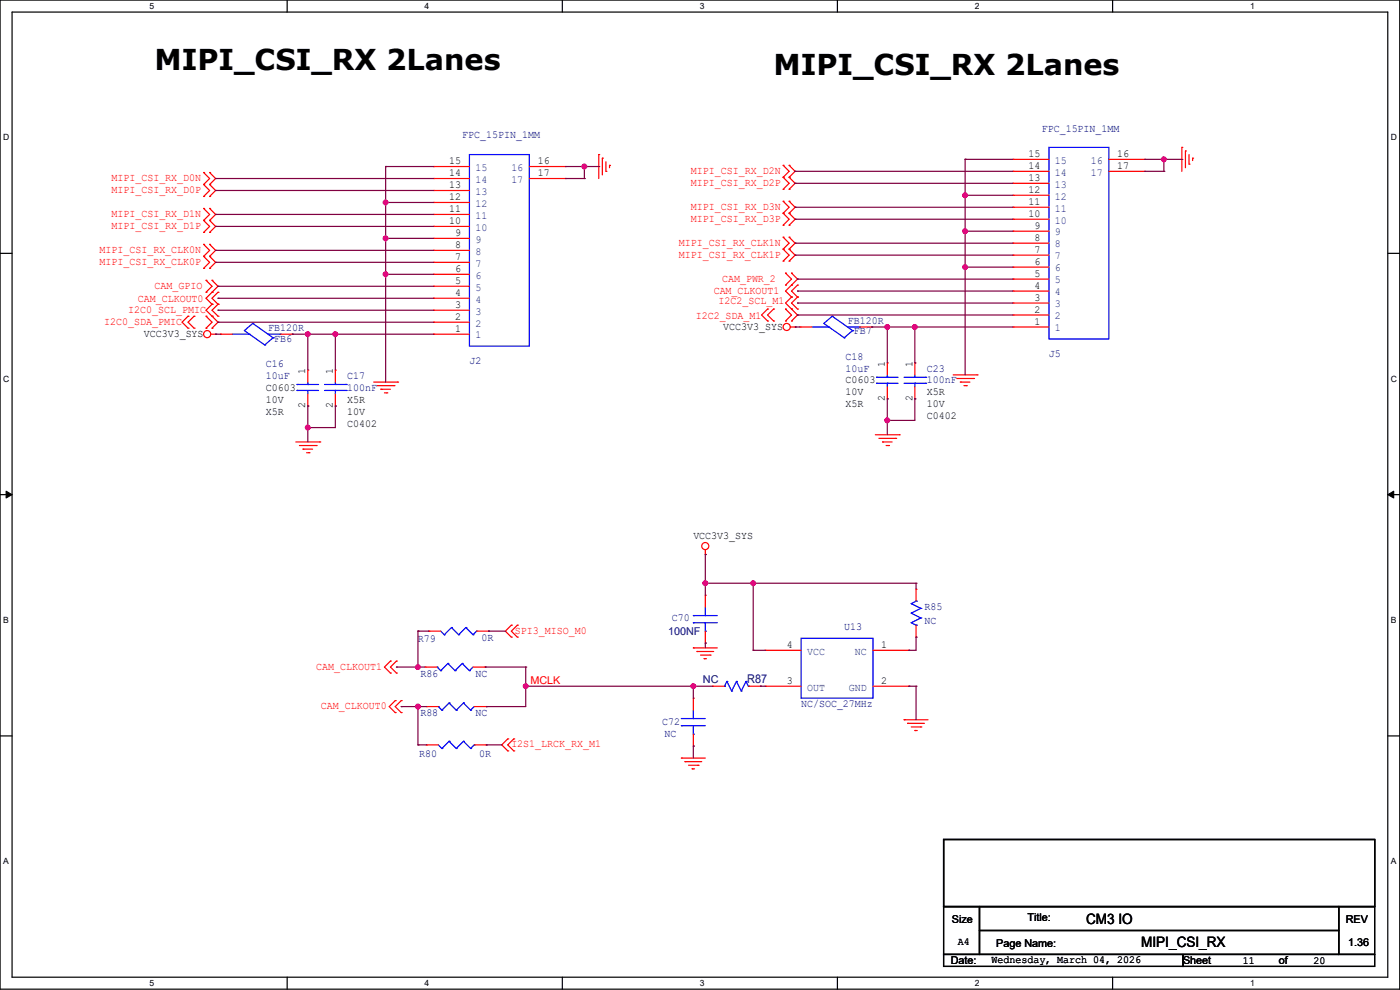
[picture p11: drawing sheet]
<svg xmlns="http://www.w3.org/2000/svg" width="594mm" height="420mm" viewBox="0 0 594 420" stroke-linecap="round" stroke-linejoin="round" font-family="sans-serif">
<defs><g id="words">
<g font-size="12.2">
<text x="65.6" y="29.6">MIPI_CSI_RX 2Lanes</text>
<text x="328.2" y="31.6">MIPI_CSI_RX 2Lanes</text>
</g>
<g font-size="6.1">
<text x="460.8" y="392.1">CM3 IO</text>
<text x="484.2" y="401.7">MIPI_CSI_RX</text>
</g>
<text font-size="5.1" fill="#000080" x="317" y="289.6">R87</text>
<g font-size="4.6" fill="#000080">
<text x="196.1" y="58.5">FPC_15PIN_1MM</text>
<text x="442" y="56">FPC_15PIN_1MM</text>
<text x="359.7" y="137.3">FB120R</text>
<text x="113.8" y="140.3">FB120R</text>
<text x="362.2" y="141.9">FB7</text>
<text x="116.4" y="144.9">FB6</text>
<text x="112.8" y="155.6">C16</text>
<text x="199.2" y="154.6">J2</text>
<text x="358.7" y="152.5">C18</text>
<text x="445" y="151.5">J5</text>
<text x="112.8" y="160.7">10uF</text>
<text x="147.4" y="160.7">C17</text>
<text x="358.7" y="157.6">10uF</text>
<text x="393.2" y="157.6">C23</text>
<text x="147.4" y="165.7">100nF</text>
<text x="393.2" y="162.7">100nF</text>
<text x="285" y="263.3">C70</text>
<text x="392.2" y="258.7">R85</text>
<text x="283.5" y="269.3">100NF</text>
<text x="358.2" y="267.3">U13</text>
<text x="392.2" y="264.8">NC</text>
<text x="177.3" y="272.4">R79</text>
<text x="204.3" y="271.9">0R</text>
<text x="178.4" y="287.1">R86</text>
<text x="201.7" y="287.1">NC</text>
<text x="298.2" y="289.6">NC</text>
<text x="339.9" y="299.8">NC/SOC_27MHz</text>
<text x="178.4" y="303.9">R88</text>
<text x="201.7" y="303.9">NC</text>
<text x="281" y="307.5">C72</text>
<text x="282" y="312.5">NC</text>
<text x="177.8" y="321.2">R80</text>
<text x="203.2" y="321.2">0R</text>
</g>
<g font-size="4.6">
<text x="190.5" y="69.6">15</text>
<text x="228.1" y="69.6">16</text>
<text x="436.4" y="71.6">14</text>
<text x="436.4" y="66.5">15</text>
<text x="474" y="66.5">16</text>
<text x="474" y="71.6">17</text>
<text x="190.5" y="74.7">14</text>
<text x="228.1" y="74.7">17</text>
<text x="436.4" y="76.7">13</text>
<text x="190.5" y="79.8">13</text>
<text x="436.4" y="81.8">12</text>
<text x="190.5" y="89.9">11</text>
<text x="190.5" y="84.8">12</text>
<text x="436.4" y="86.9">11</text>
<text x="190.5" y="95">10</text>
<text x="436.4" y="91.9">10</text>
<text x="193.1" y="100.1">9</text>
<text x="439" y="97">9</text>
<text x="193.1" y="105.2">8</text>
<text x="439" y="107.2">7</text>
<text x="439" y="102.1">8</text>
<text x="193.1" y="110.2">7</text>
<text x="439" y="112.3">6</text>
<text x="193.1" y="115.3">6</text>
<text x="439" y="117.3">5</text>
<text x="193.1" y="125.5">4</text>
<text x="193.1" y="120.4">5</text>
<text x="439" y="122.4">4</text>
<text x="193.1" y="130.6">3</text>
<text x="439" y="127.5">3</text>
<text x="193.1" y="135.6">2</text>
<text x="439" y="137.7">1</text>
<text x="439" y="132.6">2</text>
<text x="61" y="142.9">VCC3V3_SYS</text>
<text x="193.1" y="140.7">1</text>
<text x="306.9" y="139.8">VCC3V3_SYS</text>
<text x="375.4" y="155.5" transform="rotate(-90 375.4 155.5)">1</text>
<text x="387.1" y="155.5" transform="rotate(-90 387.1 155.5)">1</text>
<text x="129.5" y="158.5" transform="rotate(-90 129.5 158.5)">1</text>
<text x="141.2" y="158.5" transform="rotate(-90 141.2 158.5)">1</text>
<text x="112.8" y="165.7">C0603</text>
<text x="358.7" y="162.7">C0603</text>
<text x="358.7" y="167.8">10V</text>
<text x="393.2" y="167.8">X5R</text>
<text x="112.8" y="170.8">10V</text>
<text x="129.5" y="173.3" transform="rotate(-90 129.5 173.3)">2</text>
<text x="141.2" y="173.3" transform="rotate(-90 141.2 173.3)">2</text>
<text x="147.4" y="170.8">X5R</text>
<text x="358.7" y="172.8">X5R</text>
<text x="375.4" y="170.2" transform="rotate(-90 375.4 170.2)">2</text>
<text x="387.1" y="170.2" transform="rotate(-90 387.1 170.2)">2</text>
<text x="393.2" y="172.8">10V</text>
<text x="112.8" y="175.9">X5R</text>
<text x="147.4" y="175.9">10V</text>
<text x="393.2" y="177.9">C0402</text>
<text x="147.4" y="181">C0402</text>
<text x="294.2" y="228.7">VCC3V3_SYS</text>
<text x="333.8" y="274.8">4</text>
<text x="373.9" y="274.8">1</text>
<text x="333.8" y="290.1">3</text>
<text x="373.9" y="290.1">2</text>
<text x="403.9" y="391.8">Size</text>
<text x="435.9" y="390.7">Title:</text>
<text x="571" y="391.8">REV</text>
<text x="406.4" y="400.9">A4</text>
<text x="422.7" y="401.9">Page Name:</text>
<text x="572" y="401.4">1.36</text>
<text x="403.4" y="409">Date:</text>
<text x="420.7" y="408.6">Wednesday, March 04, 2026</text>
<text x="501.9" y="409">Sheet</text>
<text x="527.3" y="409.1">11</text>
<text x="542.6" y="409">of</text>
<text x="557.3" y="409.1">20</text>
</g>
<g font-size="4.6" fill="#004080">
<text x="447.6" y="69.4">15</text>
<text x="462.8" y="69.4">16</text>
<text x="201.7" y="77.6">14</text>
<text x="201.7" y="72.5">15</text>
<text x="217" y="72.5">16</text>
<text x="217" y="77.6">17</text>
<text x="447.6" y="74.5">14</text>
<text x="462.8" y="74.5">17</text>
<text x="201.7" y="82.6">13</text>
<text x="447.6" y="79.6">13</text>
<text x="201.7" y="87.7">12</text>
<text x="447.6" y="89.7">11</text>
<text x="447.6" y="84.7">12</text>
<text x="201.7" y="92.8">11</text>
<text x="447.6" y="94.8">10</text>
<text x="201.7" y="97.9">10</text>
<text x="447.6" y="99.9">9</text>
<text x="201.7" y="103">9</text>
<text x="447.6" y="105">8</text>
<text x="201.7" y="113.1">7</text>
<text x="201.7" y="108">8</text>
<text x="447.6" y="110.1">7</text>
<text x="201.7" y="118.2">6</text>
<text x="447.6" y="115.1">6</text>
<text x="201.7" y="123.3">5</text>
<text x="447.6" y="125.3">4</text>
<text x="447.6" y="120.2">5</text>
<text x="201.7" y="128.4">4</text>
<text x="447.6" y="130.4">3</text>
<text x="201.7" y="133.4">3</text>
<text x="447.6" y="135.5">2</text>
<text x="201.7" y="143.6">1</text>
<text x="201.7" y="138.5">2</text>
<text x="447.6" y="140.5">1</text>
<text x="342.4" y="277.7">VCC</text>
<text x="362.8" y="277.7">NC</text>
<text x="342.4" y="292.9">OUT</text>
<text x="360.2" y="292.9">GND</text>
</g>
<g font-size="4.6" fill="#f00">
<text x="47.3" y="76.8">MIPI_CSI_RX_D0N</text>
<text x="293.2" y="73.8">MIPI_CSI_RX_D2N</text>
<text x="47.3" y="81.9">MIPI_CSI_RX_D0P</text>
<text x="293.2" y="78.9">MIPI_CSI_RX_D2P</text>
<text x="293.2" y="89">MIPI_CSI_RX_D3N</text>
<text x="47.3" y="92.1">MIPI_CSI_RX_D1N</text>
<text x="293.2" y="94.1">MIPI_CSI_RX_D3P</text>
<text x="47.3" y="97.2">MIPI_CSI_RX_D1P</text>
<text x="42.2" y="107.3">MIPI_CSI_RX_CLK0N</text>
<text x="288.1" y="104.3">MIPI_CSI_RX_CLK1N</text>
<text x="42.2" y="112.4">MIPI_CSI_RX_CLK0P</text>
<text x="288.1" y="109.3">MIPI_CSI_RX_CLK1P</text>
<text x="306.4" y="119.5">CAM_PWR_2</text>
<text x="65.6" y="122.6">CAM_GPIO</text>
<text x="302.8" y="124.6">CAM_CLKOUT1</text>
<text x="58.5" y="128.1">CAM_CLKOUT0</text>
<text x="304.8" y="129.2">I2C2_SCL_M1</text>
<text x="44.2" y="137.8">I2C0_SDA_PMIC</text>
<text x="54.4" y="132.7">I2C0_SCL_PMIC</text>
<text x="295.2" y="135.3">I2C2_SDA_M1</text>
<text x="218.5" y="268.9">SPI3_MISO_M0</text>
<text x="134.2" y="284.1">CAM_CLKOUT1</text>
<text x="225.1" y="290.1">MCLK</text>
<text x="136.2" y="300.9">CAM_CLKOUT0</text>
<text x="217" y="317.1">I2S1_LRCK_RX_M1</text>
</g>
<g font-size="3.6">
<text x="63.5" y="3.8">5</text>
<text x="180.2" y="3.8">4</text>
<text x="296.9" y="3.8">3</text>
<text x="413.7" y="3.8">2</text>
<text x="530.4" y="3.8">1</text>
<text x="1.3" y="59.5">D</text>
<text x="590.1" y="59.5">D</text>
<text x="1.3" y="161.9">C</text>
<text x="590.1" y="161.9">C</text>
<text x="1.3" y="264.3">B</text>
<text x="590.1" y="264.3">B</text>
<text x="1.3" y="366.6">A</text>
<text x="590.1" y="366.6">A</text>
<text x="63.5" y="418.3">5</text>
<text x="180.2" y="418.3">4</text>
<text x="296.9" y="418.3">3</text>
<text x="413.7" y="418.3">2</text>
<text x="530.4" y="418.3">1</text>
</g>
</g></defs>
<path d="M0 0h593.9v419.7h-593.9zM5.1 5.1h583.7v409.5h-583.7z" fill="none" stroke="#000" stroke-width=".51"/>
<g fill="#fff">
<path d="M63.5 .6h1.9v4h-1.9z"/>
<path d="M63.5 415.1h1.9v4h-1.9z"/>
</g>
<path d="M121.8 0v5.1M121.8 414.6v5.1" fill="none" stroke="#000" stroke-width=".51"/>
<g fill="#fff">
<path d="M180.2 .6h2v4h-2z"/>
<path d="M180.2 415.1h2v4h-2z"/>
</g>
<path d="M238.6 0v5.1M238.6 414.6v5.1" fill="none" stroke="#000" stroke-width=".51"/>
<g fill="#fff">
<path d="M296.9 .6h2v4h-2z"/>
<path d="M296.9 415.1h2v4h-2z"/>
</g>
<path d="M355.3 0v5.1M355.3 414.6v5.1" fill="none" stroke="#000" stroke-width=".51"/>
<g fill="#fff">
<path d="M413.6 .6h2v4h-2z"/>
<path d="M413.6 415.1h2v4h-2z"/>
</g>
<path d="M472.1 0v5.1M472.1 414.6v5.1" fill="none" stroke="#000" stroke-width=".51"/>
<g fill="#fff">
<path d="M530.4 .6h2v4h-2z"/>
<path d="M530.4 415.1h2v4h-2z"/>
<path d="M1.3 56.3h2.6v4.1h-2.6z"/>
<path d="M590.1 56.3h2.6v4.1h-2.6z"/>
<path d="M1.3 158.7h2.6v4h-2.6z"/>
<path d="M590.1 158.7h2.6v4h-2.6z"/>
</g>
<path d="M0 107.5h5.1M588.8 107.5h5.1" fill="none" stroke="#000" stroke-width=".51"/>
<g fill="#fff">
<path d="M1.3 261h2.4v4.1h-2.4z"/>
<path d="M590.1 261h2.4v4.1h-2.4z"/>
</g>
<path d="M0 209.8h5.1M588.8 209.8h5.1" fill="none" stroke="#000" stroke-width=".51"/>
<path d="M2.6 208.4l2.5 1.4-2.5 1.5zM588.8 209.8l2.6-1.4v2.9z" fill="#000" stroke="#000" stroke-width=".42"/>
<g fill="#fff">
<path d="M1.3 363.4h2.4v4.1h-2.4z"/>
<path d="M590.1 363.4h2.4v4.1h-2.4z"/>
</g>
<path d="M0 312.2h5.1M588.8 312.2h5.1" fill="none" stroke="#000" stroke-width=".51"/>
<path d="M383.6 305.4h10.1" fill="none" stroke="#f00" stroke-width=".51"/>
<circle cx="383.6" cy="305.4" r=".25" fill="#f00"/>
<path d="M385.1 306.9h7.1" fill="none" stroke="#f00" stroke-width=".51"/>
<circle cx="385.1" cy="306.9" r=".25" fill="#f00"/>
<path d="M386.6 308.4h4.1" fill="none" stroke="#f00" stroke-width=".51"/>
<circle cx="390.7" cy="308.4" r=".25" fill="#f00"/>
<path d="M388.2 309.9h1" fill="none" stroke="#f00" stroke-width=".51"/>
<circle cx="388.2" cy="309.9" r=".25" fill="#f00"/>
<path d="M289.1 321.6h10.2" fill="none" stroke="#f00" stroke-width=".51"/>
<circle cx="289.1" cy="321.6" r=".25" fill="#f00"/>
<path d="M290.6 323.1h7.1" fill="none" stroke="#f00" stroke-width=".51"/>
<circle cx="290.6" cy="323.1" r=".25" fill="#f00"/>
<path d="M292.1 324.7h4.1" fill="none" stroke="#f00" stroke-width=".51"/>
<circle cx="296.2" cy="324.7" r=".25" fill="#f00"/>
<path d="M293.7 326.2h1" fill="none" stroke="#f00" stroke-width=".51"/>
<circle cx="293.7" cy="326.2" r=".25" fill="#f00"/>
<path d="M294.2 274.9h10.1" fill="none" stroke="#f00" stroke-width=".51"/>
<circle cx="294.2" cy="274.9" r=".25" fill="#f00"/>
<path d="M295.7 276.4h7.1" fill="none" stroke="#f00" stroke-width=".51"/>
<circle cx="295.7" cy="276.4" r=".25" fill="#f00"/>
<path d="M297.2 277.9h4.1" fill="none" stroke="#f00" stroke-width=".51"/>
<circle cx="301.3" cy="277.9" r=".25" fill="#f00"/>
<path d="M298.7 279.4h1.1" fill="none" stroke="#f00" stroke-width=".51"/>
<circle cx="298.7" cy="279.4" r=".25" fill="#f00"/>
<path d="M299.3 233.2v2" fill="none" stroke="#f00" stroke-width=".51"/>
<circle cx="299.3" cy="235.2" r=".25" fill="#f00"/>
<g fill="none" stroke="#f00" stroke-width=".51">
<path d="M158.5 162.1h10.2"/>
<circle cx="299.2" cy="231.7" r="1.5"/>
</g>
<circle cx="168.7" cy="162.1" r=".25" fill="#f00"/>
<path d="M160.1 163.6h7.1" fill="none" stroke="#f00" stroke-width=".51"/>
<circle cx="167.2" cy="163.6" r=".25" fill="#f00"/>
<path d="M161.6 165.1h4.1" fill="none" stroke="#f00" stroke-width=".51"/>
<circle cx="161.6" cy="165.1" r=".25" fill="#f00"/>
<path d="M163.1 166.7h1" fill="none" stroke="#f00" stroke-width=".51"/>
<circle cx="164.1" cy="166.7" r=".25" fill="#f00"/>
<path d="M89.5 141.8h2" fill="none" stroke="#f00" stroke-width=".51"/>
<circle cx="91.5" cy="141.8" r=".25" fill="#f00"/>
<g fill="none" stroke="#f00" stroke-width=".51">
<path d="M125.5 187.5h10.2"/>
<circle cx="87.9" cy="141.8" r="1.5"/>
</g>
<circle cx="135.7" cy="187.5" r=".25" fill="#f00"/>
<path d="M127 189h7.2" fill="none" stroke="#f00" stroke-width=".51"/>
<circle cx="134.2" cy="189" r=".25" fill="#f00"/>
<path d="M128.6 190.5h4" fill="none" stroke="#f00" stroke-width=".51"/>
<circle cx="128.6" cy="190.5" r=".25" fill="#f00"/>
<path d="M130.1 192.1h1" fill="none" stroke="#f00" stroke-width=".51"/>
<circle cx="131.1" cy="192.1" r=".25" fill="#f00"/>
<path d="M404.4 159h10.2" fill="none" stroke="#f00" stroke-width=".51"/>
<circle cx="414.6" cy="159" r=".25" fill="#f00"/>
<path d="M405.9 160.6h7.1" fill="none" stroke="#f00" stroke-width=".51"/>
<circle cx="413" cy="160.6" r=".25" fill="#f00"/>
<path d="M407.5 162.1h4" fill="none" stroke="#f00" stroke-width=".51"/>
<circle cx="407.5" cy="162.1" r=".25" fill="#f00"/>
<path d="M409 163.6h1" fill="none" stroke="#f00" stroke-width=".51"/>
<circle cx="410" cy="163.6" r=".25" fill="#f00"/>
<path d="M335.3 138.7h2.1" fill="none" stroke="#f00" stroke-width=".51"/>
<circle cx="337.4" cy="138.7" r=".25" fill="#f00"/>
<g fill="none" stroke="#f00" stroke-width=".51">
<path d="M371.4 184.4h10.2"/>
<circle cx="333.8" cy="138.7" r="1.5"/>
</g>
<circle cx="381.6" cy="184.4" r=".25" fill="#f00"/>
<path d="M372.9 186h7.1" fill="none" stroke="#f00" stroke-width=".51"/>
<circle cx="380" cy="186" r=".25" fill="#f00"/>
<path d="M374.4 187.5h4.1" fill="none" stroke="#f00" stroke-width=".51"/>
<circle cx="374.4" cy="187.5" r=".25" fill="#f00"/>
<path d="M376 189h1" fill="none" stroke="#f00" stroke-width=".51"/>
<circle cx="377" cy="189" r=".25" fill="#f00"/>
<path d="M254 65.6v10.1" fill="none" stroke="#f00" stroke-width=".51"/>
<circle cx="254" cy="65.6" r=".25" fill="#f00"/>
<path d="M255.6 67.1v7.1" fill="none" stroke="#f00" stroke-width=".51"/>
<circle cx="255.6" cy="67.1" r=".25" fill="#f00"/>
<path d="M257.1 68.6v4.1" fill="none" stroke="#f00" stroke-width=".51"/>
<circle cx="257.1" cy="72.7" r=".25" fill="#f00"/>
<path d="M258.6 70.1v1.1" fill="none" stroke="#f00" stroke-width=".51"/>
<circle cx="258.6" cy="70.1" r=".25" fill="#f00"/>
<path d="M501.4 62.5v10.2" fill="none" stroke="#f00" stroke-width=".51"/>
<circle cx="501.4" cy="62.5" r=".25" fill="#f00"/>
<path d="M503 64.1v7.1" fill="none" stroke="#f00" stroke-width=".51"/>
<circle cx="503" cy="64.1" r=".25" fill="#f00"/>
<path d="M504.5 65.6v4" fill="none" stroke="#f00" stroke-width=".51"/>
<circle cx="504.5" cy="69.6" r=".25" fill="#f00"/>
<path d="M506 67.1v1" fill="none" stroke="#f00" stroke-width=".51"/>
<circle cx="506" cy="67.1" r=".25" fill="#f00"/>
<path d="M163.1 283l2.6 2.5" fill="none" stroke="#f00" stroke-width=".51"/>
<circle cx="165.7" cy="285.5" r=".25" fill="#f00"/>
<path d="M165.7 280.5l-2.6 2.5" fill="none" stroke="#f00" stroke-width=".51"/>
<circle cx="165.7" cy="280.5" r=".25" fill="#f00"/>
<path d="M165.7 283l2.5 2.5" fill="none" stroke="#f00" stroke-width=".51"/>
<circle cx="168.2" cy="285.5" r=".25" fill="#f00"/>
<path d="M168.2 280.5l-2.5 2.5" fill="none" stroke="#f00" stroke-width=".51"/>
<circle cx="168.2" cy="280.5" r=".25" fill="#f00"/>
<path d="M165.1 299.8l2.6 2.5" fill="none" stroke="#f00" stroke-width=".51"/>
<circle cx="167.7" cy="302.3" r=".25" fill="#f00"/>
<path d="M167.7 297.2l-2.6 2.6" fill="none" stroke="#f00" stroke-width=".51"/>
<circle cx="167.7" cy="297.2" r=".25" fill="#f00"/>
<path d="M167.7 299.8l2.5 2.5" fill="none" stroke="#f00" stroke-width=".51"/>
<circle cx="170.2" cy="302.3" r=".25" fill="#f00"/>
<path d="M170.2 297.2l-2.5 2.6" fill="none" stroke="#f00" stroke-width=".51"/>
<circle cx="170.2" cy="297.2" r=".25" fill="#f00"/>
<path d="M215.4 313.5l-2.5 2.5" fill="none" stroke="#f00" stroke-width=".51"/>
<circle cx="215.4" cy="313.5" r=".25" fill="#f00"/>
<path d="M212.9 316l2.5 2.6" fill="none" stroke="#f00" stroke-width=".51"/>
<circle cx="215.4" cy="318.6" r=".25" fill="#f00"/>
<path d="M215.4 316l2.6 2.6" fill="none" stroke="#f00" stroke-width=".51"/>
<circle cx="218" cy="318.6" r=".25" fill="#f00"/>
<path d="M218 313.5l-2.6 2.5" fill="none" stroke="#f00" stroke-width=".51"/>
<circle cx="218" cy="313.5" r=".25" fill="#f00"/>
<path d="M217 265.2l-2.6 2.6" fill="none" stroke="#f00" stroke-width=".51"/>
<circle cx="217" cy="265.2" r=".25" fill="#f00"/>
<path d="M214.4 267.8l2.6 2.5" fill="none" stroke="#f00" stroke-width=".51"/>
<circle cx="217" cy="270.3" r=".25" fill="#f00"/>
<path d="M217 267.8l2.5 2.5" fill="none" stroke="#f00" stroke-width=".51"/>
<circle cx="219.5" cy="270.3" r=".25" fill="#f00"/>
<path d="M219.5 265.2l-2.5 2.6" fill="none" stroke="#f00" stroke-width=".51"/>
<circle cx="219.5" cy="265.2" r=".25" fill="#f00"/>
<path d="M88.9 78.3l2.6 2.5" fill="none" stroke="#f00" stroke-width=".51"/>
<circle cx="88.9" cy="78.3" r=".25" fill="#f00"/>
<path d="M91.5 80.8l-2.6 2.6" fill="none" stroke="#f00" stroke-width=".51"/>
<circle cx="88.9" cy="83.4" r=".25" fill="#f00"/>
<path d="M88.9 80.8l-2.5 2.6" fill="none" stroke="#f00" stroke-width=".51"/>
<circle cx="86.4" cy="83.4" r=".25" fill="#f00"/>
<path d="M86.4 78.3l2.5 2.5" fill="none" stroke="#f00" stroke-width=".51"/>
<circle cx="86.4" cy="78.3" r=".25" fill="#f00"/>
<path d="M88.9 73.2l2.6 2.5" fill="none" stroke="#f00" stroke-width=".51"/>
<circle cx="88.9" cy="73.2" r=".25" fill="#f00"/>
<path d="M91.5 75.7l-2.6 2.6" fill="none" stroke="#f00" stroke-width=".51"/>
<circle cx="88.9" cy="78.3" r=".25" fill="#f00"/>
<path d="M88.9 75.7l-2.5 2.6" fill="none" stroke="#f00" stroke-width=".51"/>
<circle cx="86.4" cy="78.3" r=".25" fill="#f00"/>
<path d="M86.4 73.2l2.5 2.5" fill="none" stroke="#f00" stroke-width=".51"/>
<circle cx="86.4" cy="73.2" r=".25" fill="#f00"/>
<path d="M88.9 88.4l2.6 2.6" fill="none" stroke="#f00" stroke-width=".51"/>
<circle cx="88.9" cy="88.4" r=".25" fill="#f00"/>
<path d="M91.5 91l-2.6 2.5" fill="none" stroke="#f00" stroke-width=".51"/>
<circle cx="88.9" cy="93.5" r=".25" fill="#f00"/>
<path d="M88.9 91l-2.5 2.5" fill="none" stroke="#f00" stroke-width=".51"/>
<circle cx="86.4" cy="93.5" r=".25" fill="#f00"/>
<path d="M86.4 88.4l2.5 2.6" fill="none" stroke="#f00" stroke-width=".51"/>
<circle cx="86.4" cy="88.4" r=".25" fill="#f00"/>
<path d="M88.9 93.5l2.6 2.6" fill="none" stroke="#f00" stroke-width=".51"/>
<circle cx="88.9" cy="93.5" r=".25" fill="#f00"/>
<path d="M91.5 96.1l-2.6 2.5" fill="none" stroke="#f00" stroke-width=".51"/>
<circle cx="88.9" cy="98.6" r=".25" fill="#f00"/>
<path d="M88.9 96.1l-2.5 2.5" fill="none" stroke="#f00" stroke-width=".51"/>
<circle cx="86.4" cy="98.6" r=".25" fill="#f00"/>
<path d="M86.4 93.5l2.5 2.6" fill="none" stroke="#f00" stroke-width=".51"/>
<circle cx="86.4" cy="93.5" r=".25" fill="#f00"/>
<path d="M88.9 103.7l2.6 2.5" fill="none" stroke="#f00" stroke-width=".51"/>
<circle cx="88.9" cy="103.7" r=".25" fill="#f00"/>
<path d="M91.5 106.2l-2.6 2.6" fill="none" stroke="#f00" stroke-width=".51"/>
<circle cx="88.9" cy="108.8" r=".25" fill="#f00"/>
<path d="M88.9 106.2l-2.5 2.6" fill="none" stroke="#f00" stroke-width=".51"/>
<circle cx="86.4" cy="108.8" r=".25" fill="#f00"/>
<path d="M86.4 103.7l2.5 2.5" fill="none" stroke="#f00" stroke-width=".51"/>
<circle cx="86.4" cy="103.7" r=".25" fill="#f00"/>
<path d="M88.9 108.8l2.6 2.5" fill="none" stroke="#f00" stroke-width=".51"/>
<circle cx="88.9" cy="108.8" r=".25" fill="#f00"/>
<path d="M91.5 111.3l-2.6 2.5" fill="none" stroke="#f00" stroke-width=".51"/>
<circle cx="88.9" cy="113.8" r=".25" fill="#f00"/>
<path d="M88.9 111.3l-2.5 2.5" fill="none" stroke="#f00" stroke-width=".51"/>
<circle cx="86.4" cy="113.8" r=".25" fill="#f00"/>
<path d="M86.4 108.8l2.5 2.5" fill="none" stroke="#f00" stroke-width=".51"/>
<circle cx="86.4" cy="108.8" r=".25" fill="#f00"/>
<path d="M87.4 131.6l2.6 2.6" fill="none" stroke="#f00" stroke-width=".51"/>
<circle cx="90" cy="134.2" r=".25" fill="#f00"/>
<path d="M90 129.1l-2.6 2.5" fill="none" stroke="#f00" stroke-width=".51"/>
<circle cx="90" cy="129.1" r=".25" fill="#f00"/>
<path d="M90 131.6l2.5 2.6" fill="none" stroke="#f00" stroke-width=".51"/>
<circle cx="92.5" cy="134.2" r=".25" fill="#f00"/>
<path d="M92.5 129.1l-2.5 2.5" fill="none" stroke="#f00" stroke-width=".51"/>
<circle cx="92.5" cy="129.1" r=".25" fill="#f00"/>
<path d="M90 124l-2.6 2.5" fill="none" stroke="#f00" stroke-width=".51"/>
<circle cx="90" cy="124" r=".25" fill="#f00"/>
<path d="M87.4 126.5l2.6 2.6" fill="none" stroke="#f00" stroke-width=".51"/>
<circle cx="90" cy="129.1" r=".25" fill="#f00"/>
<path d="M92.5 124l-2.5 2.5" fill="none" stroke="#f00" stroke-width=".51"/>
<circle cx="92.5" cy="124" r=".25" fill="#f00"/>
<path d="M90 126.5l2.5 2.6" fill="none" stroke="#f00" stroke-width=".51"/>
<circle cx="92.5" cy="129.1" r=".25" fill="#f00"/>
<path d="M90 118.9l2.5 2.6" fill="none" stroke="#f00" stroke-width=".51"/>
<circle cx="90" cy="118.9" r=".25" fill="#f00"/>
<path d="M92.5 121.5l-2.5 2.5" fill="none" stroke="#f00" stroke-width=".51"/>
<circle cx="90" cy="124" r=".25" fill="#f00"/>
<path d="M90 121.5l-2.6 2.5" fill="none" stroke="#f00" stroke-width=".51"/>
<circle cx="87.4" cy="124" r=".25" fill="#f00"/>
<path d="M87.4 118.9l2.6 2.6" fill="none" stroke="#f00" stroke-width=".51"/>
<circle cx="87.4" cy="118.9" r=".25" fill="#f00"/>
<path d="M334.8 75.2l2.6 2.6" fill="none" stroke="#f00" stroke-width=".51"/>
<circle cx="334.8" cy="75.2" r=".25" fill="#f00"/>
<path d="M337.4 77.8l-2.6 2.5" fill="none" stroke="#f00" stroke-width=".51"/>
<circle cx="334.8" cy="80.3" r=".25" fill="#f00"/>
<path d="M334.8 77.8l-2.5 2.5" fill="none" stroke="#f00" stroke-width=".51"/>
<circle cx="332.3" cy="80.3" r=".25" fill="#f00"/>
<path d="M332.3 75.2l2.5 2.6" fill="none" stroke="#f00" stroke-width=".51"/>
<circle cx="332.3" cy="75.2" r=".25" fill="#f00"/>
<path d="M334.8 70.1l2.6 2.6" fill="none" stroke="#f00" stroke-width=".51"/>
<circle cx="334.8" cy="70.1" r=".25" fill="#f00"/>
<path d="M337.4 72.7l-2.6 2.5" fill="none" stroke="#f00" stroke-width=".51"/>
<circle cx="334.8" cy="75.2" r=".25" fill="#f00"/>
<path d="M334.8 72.7l-2.5 2.5" fill="none" stroke="#f00" stroke-width=".51"/>
<circle cx="332.3" cy="75.2" r=".25" fill="#f00"/>
<path d="M332.3 70.1l2.5 2.6" fill="none" stroke="#f00" stroke-width=".51"/>
<circle cx="332.3" cy="70.1" r=".25" fill="#f00"/>
<path d="M334.8 85.4l2.6 2.5" fill="none" stroke="#f00" stroke-width=".51"/>
<circle cx="334.8" cy="85.4" r=".25" fill="#f00"/>
<path d="M337.4 87.9l-2.6 2.6" fill="none" stroke="#f00" stroke-width=".51"/>
<circle cx="334.8" cy="90.5" r=".25" fill="#f00"/>
<path d="M334.8 87.9l-2.5 2.6" fill="none" stroke="#f00" stroke-width=".51"/>
<circle cx="332.3" cy="90.5" r=".25" fill="#f00"/>
<path d="M332.3 85.4l2.5 2.5" fill="none" stroke="#f00" stroke-width=".51"/>
<circle cx="332.3" cy="85.4" r=".25" fill="#f00"/>
<path d="M334.8 90.5l2.6 2.5" fill="none" stroke="#f00" stroke-width=".51"/>
<circle cx="334.8" cy="90.5" r=".25" fill="#f00"/>
<path d="M337.4 93l-2.6 2.5" fill="none" stroke="#f00" stroke-width=".51"/>
<circle cx="334.8" cy="95.5" r=".25" fill="#f00"/>
<path d="M334.8 93l-2.5 2.5" fill="none" stroke="#f00" stroke-width=".51"/>
<circle cx="332.3" cy="95.5" r=".25" fill="#f00"/>
<path d="M332.3 90.5l2.5 2.5" fill="none" stroke="#f00" stroke-width=".51"/>
<circle cx="332.3" cy="90.5" r=".25" fill="#f00"/>
<path d="M334.8 100.6l2.6 2.6" fill="none" stroke="#f00" stroke-width=".51"/>
<circle cx="334.8" cy="100.6" r=".25" fill="#f00"/>
<path d="M337.4 103.2l-2.6 2.5" fill="none" stroke="#f00" stroke-width=".51"/>
<circle cx="334.8" cy="105.7" r=".25" fill="#f00"/>
<path d="M334.8 103.2l-2.5 2.5" fill="none" stroke="#f00" stroke-width=".51"/>
<circle cx="332.3" cy="105.7" r=".25" fill="#f00"/>
<path d="M332.3 100.6l2.5 2.6" fill="none" stroke="#f00" stroke-width=".51"/>
<circle cx="332.3" cy="100.6" r=".25" fill="#f00"/>
<path d="M334.8 105.7l2.6 2.5" fill="none" stroke="#f00" stroke-width=".51"/>
<circle cx="334.8" cy="105.7" r=".25" fill="#f00"/>
<path d="M337.4 108.2l-2.6 2.6" fill="none" stroke="#f00" stroke-width=".51"/>
<circle cx="334.8" cy="110.8" r=".25" fill="#f00"/>
<path d="M334.8 108.2l-2.5 2.6" fill="none" stroke="#f00" stroke-width=".51"/>
<circle cx="332.3" cy="110.8" r=".25" fill="#f00"/>
<path d="M332.3 105.7l2.5 2.5" fill="none" stroke="#f00" stroke-width=".51"/>
<circle cx="332.3" cy="105.7" r=".25" fill="#f00"/>
<path d="M333.3 128.6l2.5 2.5" fill="none" stroke="#f00" stroke-width=".51"/>
<circle cx="335.8" cy="131.1" r=".25" fill="#f00"/>
<path d="M335.8 126l-2.5 2.6" fill="none" stroke="#f00" stroke-width=".51"/>
<circle cx="335.8" cy="126" r=".25" fill="#f00"/>
<path d="M335.8 128.6l2.6 2.5" fill="none" stroke="#f00" stroke-width=".51"/>
<circle cx="338.4" cy="131.1" r=".25" fill="#f00"/>
<path d="M338.4 126l-2.6 2.6" fill="none" stroke="#f00" stroke-width=".51"/>
<circle cx="338.4" cy="126" r=".25" fill="#f00"/>
<path d="M335.8 120.9l-2.5 2.6" fill="none" stroke="#f00" stroke-width=".51"/>
<circle cx="335.8" cy="120.9" r=".25" fill="#f00"/>
<path d="M333.3 123.5l2.5 2.5" fill="none" stroke="#f00" stroke-width=".51"/>
<circle cx="335.8" cy="126" r=".25" fill="#f00"/>
<path d="M338.4 120.9l-2.6 2.6" fill="none" stroke="#f00" stroke-width=".51"/>
<circle cx="338.4" cy="120.9" r=".25" fill="#f00"/>
<path d="M335.8 123.5l2.6 2.5" fill="none" stroke="#f00" stroke-width=".51"/>
<circle cx="338.4" cy="126" r=".25" fill="#f00"/>
<path d="M335.8 115.9l2.6 2.5" fill="none" stroke="#f00" stroke-width=".51"/>
<circle cx="335.8" cy="115.9" r=".25" fill="#f00"/>
<path d="M338.4 118.4l-2.6 2.5" fill="none" stroke="#f00" stroke-width=".51"/>
<circle cx="335.8" cy="120.9" r=".25" fill="#f00"/>
<path d="M335.8 118.4l-2.5 2.5" fill="none" stroke="#f00" stroke-width=".51"/>
<circle cx="333.3" cy="120.9" r=".25" fill="#f00"/>
<path d="M333.3 115.9l2.5 2.5" fill="none" stroke="#f00" stroke-width=".51"/>
<circle cx="333.3" cy="115.9" r=".25" fill="#f00"/>
<path d="M90 134.2l2.5 2.5" fill="none" stroke="#f00" stroke-width=".51"/>
<circle cx="90" cy="134.2" r=".25" fill="#f00"/>
<path d="M92.5 136.7l-2.5 2.5" fill="none" stroke="#f00" stroke-width=".51"/>
<circle cx="90" cy="139.2" r=".25" fill="#f00"/>
<path d="M90 136.7l-2.6 2.5" fill="none" stroke="#f00" stroke-width=".51"/>
<circle cx="87.4" cy="139.2" r=".25" fill="#f00"/>
<path d="M87.4 134.2l2.6 2.5" fill="none" stroke="#f00" stroke-width=".51"/>
<circle cx="87.4" cy="134.2" r=".25" fill="#f00"/>
<path d="M77.3 136.7l2.5 2.5" fill="none" stroke="#f00" stroke-width=".51"/>
<circle cx="79.8" cy="139.2" r=".25" fill="#f00"/>
<path d="M79.8 134.2l-2.5 2.5" fill="none" stroke="#f00" stroke-width=".51"/>
<circle cx="79.8" cy="134.2" r=".25" fill="#f00"/>
<path d="M79.8 136.7l2.5 2.5" fill="none" stroke="#f00" stroke-width=".51"/>
<circle cx="82.3" cy="139.2" r=".25" fill="#f00"/>
<path d="M82.3 134.2l-2.5 2.5" fill="none" stroke="#f00" stroke-width=".51"/>
<circle cx="82.3" cy="134.2" r=".25" fill="#f00"/>
<path d="M335.8 131.1l2.6 2.5" fill="none" stroke="#f00" stroke-width=".51"/>
<circle cx="335.8" cy="131.1" r=".25" fill="#f00"/>
<path d="M338.4 133.6l-2.6 2.6" fill="none" stroke="#f00" stroke-width=".51"/>
<circle cx="335.8" cy="136.2" r=".25" fill="#f00"/>
<path d="M335.8 133.6l-2.5 2.6" fill="none" stroke="#f00" stroke-width=".51"/>
<circle cx="333.3" cy="136.2" r=".25" fill="#f00"/>
<path d="M333.3 131.1l2.5 2.5" fill="none" stroke="#f00" stroke-width=".51"/>
<circle cx="333.3" cy="131.1" r=".25" fill="#f00"/>
<path d="M323.1 133.6l2.6 2.6" fill="none" stroke="#f00" stroke-width=".51"/>
<circle cx="325.7" cy="136.2" r=".25" fill="#f00"/>
<path d="M325.7 131.1l-2.6 2.5" fill="none" stroke="#f00" stroke-width=".51"/>
<circle cx="325.7" cy="131.1" r=".25" fill="#f00"/>
<path d="M325.7 133.6l2.5 2.6" fill="none" stroke="#f00" stroke-width=".51"/>
<circle cx="328.2" cy="136.2" r=".25" fill="#f00"/>
<path d="M328.2 131.1l-2.5 2.5" fill="none" stroke="#f00" stroke-width=".51"/>
<circle cx="328.2" cy="131.1" r=".25" fill="#f00"/>
<path d="M400.3 356.2h182.9v28.4h-182.9zM400.3 384.6h15.3v20.3h-15.3zM415.6 384.6h152.4v10.2h-152.4zM415.6 394.8h152.4v10.1h-152.4zM568 384.6h15.2v20.3h-15.2zM400.3 404.9h101.6v5.1h-101.6zM501.9 404.9h81.3v5.1h-81.3z" fill="none" stroke="#000" stroke-width=".51"/>
<path d="M353.1 134.2l-3.6 3" fill="none" stroke="#00f" stroke-width=".51"/>
<circle cx="353.1" cy="134.2" r=".25" fill="#00f"/>
<path d="M353.1 134.2l8.6 6.1" fill="none" stroke="#00f" stroke-width=".51"/>
<circle cx="361.7" cy="140.3" r=".25" fill="#00f"/>
<path d="M349.5 137.2l8.7 6.1" fill="none" stroke="#00f" stroke-width=".51"/>
<circle cx="358.2" cy="143.3" r=".25" fill="#00f"/>
<path d="M361.7 140.3l-3.5 3" fill="none" stroke="#00f" stroke-width=".51"/>
<circle cx="361.7" cy="140.3" r=".25" fill="#00f"/>
<path d="M359.7 138.7h5.1" fill="none" stroke="#00f" stroke-width=".51"/>
<circle cx="364.8" cy="138.7" r=".25" fill="#00f"/>
<path d="M344.5 138.7h7.1" fill="none" stroke="#00f" stroke-width=".51"/>
<circle cx="351.6" cy="138.7" r=".25" fill="#00f"/>
<path d="M339.4 138.7h5.1" fill="none" stroke="#f00" stroke-width=".51"/>
<circle cx="339.4" cy="138.7" r=".25" fill="#f00"/>
<path d="M364.8 138.7h5.1" fill="none" stroke="#f00" stroke-width=".51"/>
<circle cx="369.9" cy="138.7" r=".25" fill="#f00"/>
<path d="M130.6 162.1v1" fill="none" stroke="#00f" stroke-width=".51"/>
<circle cx="130.6" cy="163.1" r=".25" fill="#00f"/>
<path d="M126 165.7h9.2" fill="none" stroke="#00f" stroke-width=".51"/>
<circle cx="126" cy="165.7" r=".25" fill="#00f"/>
<path d="M126 163.1h9.2" fill="none" stroke="#00f" stroke-width=".51"/>
<circle cx="126" cy="163.1" r=".25" fill="#00f"/>
<path d="M130.6 165.7v1.5" fill="none" stroke="#00f" stroke-width=".51"/>
<circle cx="130.6" cy="165.7" r=".25" fill="#00f"/>
<path d="M130.6 157v5.1" fill="none" stroke="#f00" stroke-width=".51"/>
<circle cx="130.6" cy="157" r=".25" fill="#f00"/>
<path d="M130.6 167.2v5.1" fill="none" stroke="#f00" stroke-width=".51"/>
<circle cx="130.6" cy="172.3" r=".25" fill="#f00"/>
<path d="M187 267.8l1.5 1.5" fill="none" stroke="#00f" stroke-width=".51"/>
<circle cx="188.5" cy="269.3" r=".25" fill="#00f"/>
<path d="M191.6 266.2l-3.1 3.1" fill="none" stroke="#00f" stroke-width=".51"/>
<circle cx="191.6" cy="266.2" r=".25" fill="#00f"/>
<path d="M191.6 266.2l3 3.1" fill="none" stroke="#00f" stroke-width=".51"/>
<circle cx="194.6" cy="269.3" r=".25" fill="#00f"/>
<path d="M197.7 266.2l-3.1 3.1" fill="none" stroke="#00f" stroke-width=".51"/>
<circle cx="197.7" cy="266.2" r=".25" fill="#00f"/>
<path d="M197.7 266.2l3 3.1" fill="none" stroke="#00f" stroke-width=".51"/>
<circle cx="200.7" cy="269.3" r=".25" fill="#00f"/>
<path d="M202.2 267.8l-1.5 1.5" fill="none" stroke="#00f" stroke-width=".51"/>
<circle cx="202.2" cy="267.8" r=".25" fill="#00f"/>
<path d="M181.9 267.8h5.1" fill="none" stroke="#f00" stroke-width=".51"/>
<circle cx="181.9" cy="267.8" r=".25" fill="#f00"/>
<path d="M202.2 267.8h5.1" fill="none" stroke="#f00" stroke-width=".51"/>
<circle cx="207.3" cy="267.8" r=".25" fill="#f00"/>
<path d="M388.2 159v1.1" fill="none" stroke="#00f" stroke-width=".51"/>
<circle cx="388.2" cy="160.1" r=".25" fill="#00f"/>
<path d="M383.6 162.6h9.1" fill="none" stroke="#00f" stroke-width=".51"/>
<circle cx="392.7" cy="162.6" r=".25" fill="#00f"/>
<path d="M383.6 160.1h9.1" fill="none" stroke="#00f" stroke-width=".51"/>
<circle cx="392.7" cy="160.1" r=".25" fill="#00f"/>
<path d="M388.2 162.6v1.5" fill="none" stroke="#00f" stroke-width=".51"/>
<circle cx="388.2" cy="162.6" r=".25" fill="#00f"/>
<path d="M388.2 154v5" fill="none" stroke="#f00" stroke-width=".51"/>
<circle cx="388.2" cy="154" r=".25" fill="#f00"/>
<path d="M388.2 164.1v5.1" fill="none" stroke="#f00" stroke-width=".51"/>
<circle cx="388.2" cy="169.2" r=".25" fill="#f00"/>
<path d="M107.2 137.2l-3.5 3.1" fill="none" stroke="#00f" stroke-width=".51"/>
<circle cx="107.2" cy="137.2" r=".25" fill="#00f"/>
<path d="M107.2 137.2l8.7 6.1" fill="none" stroke="#00f" stroke-width=".51"/>
<circle cx="115.9" cy="143.3" r=".25" fill="#00f"/>
<path d="M103.7 140.3l8.6 6" fill="none" stroke="#00f" stroke-width=".51"/>
<circle cx="112.3" cy="146.3" r=".25" fill="#00f"/>
<path d="M115.9 143.3l-3.6 3" fill="none" stroke="#00f" stroke-width=".51"/>
<circle cx="115.9" cy="143.3" r=".25" fill="#00f"/>
<path d="M113.8 141.8h5.1" fill="none" stroke="#00f" stroke-width=".51"/>
<circle cx="118.9" cy="141.8" r=".25" fill="#00f"/>
<path d="M98.6 141.8h7.1" fill="none" stroke="#00f" stroke-width=".51"/>
<circle cx="105.7" cy="141.8" r=".25" fill="#00f"/>
<path d="M93.5 141.8h5.1" fill="none" stroke="#f00" stroke-width=".51"/>
<circle cx="93.5" cy="141.8" r=".25" fill="#f00"/>
<path d="M118.9 141.8h5.1" fill="none" stroke="#f00" stroke-width=".51"/>
<circle cx="124" cy="141.8" r=".25" fill="#f00"/>
<path d="M186 316l1.5 1.5" fill="none" stroke="#00f" stroke-width=".51"/>
<circle cx="187.5" cy="317.5" r=".25" fill="#00f"/>
<path d="M190.5 314.5l-3 3" fill="none" stroke="#00f" stroke-width=".51"/>
<circle cx="190.5" cy="314.5" r=".25" fill="#00f"/>
<path d="M190.5 314.5l3.1 3" fill="none" stroke="#00f" stroke-width=".51"/>
<circle cx="193.6" cy="317.5" r=".25" fill="#00f"/>
<path d="M196.6 314.5l-3 3" fill="none" stroke="#00f" stroke-width=".51"/>
<circle cx="196.6" cy="314.5" r=".25" fill="#00f"/>
<path d="M196.6 314.5l3.1 3" fill="none" stroke="#00f" stroke-width=".51"/>
<circle cx="199.7" cy="317.5" r=".25" fill="#00f"/>
<path d="M201.2 316l-1.5 1.5" fill="none" stroke="#00f" stroke-width=".51"/>
<circle cx="201.2" cy="316" r=".25" fill="#00f"/>
<path d="M180.9 316h5.1" fill="none" stroke="#f00" stroke-width=".51"/>
<circle cx="180.9" cy="316" r=".25" fill="#f00"/>
<path d="M201.2 316h5.1" fill="none" stroke="#f00" stroke-width=".51"/>
<circle cx="206.3" cy="316" r=".25" fill="#f00"/>
<g fill="#00f">
<circle cx="307.4" cy="291.1" r=".25"/>
<circle cx="317.5" cy="291.1" r=".25"/>
</g>
<path d="M312.5 289.1l-2.1 4.1" fill="none" stroke="#00f" stroke-width=".51"/>
<circle cx="310.4" cy="293.2" r=".25" fill="#00f"/>
<path d="M316.5 289.1l-2 4.1" fill="none" stroke="#00f" stroke-width=".51"/>
<circle cx="314.5" cy="293.2" r=".25" fill="#00f"/>
<path d="M316.5 289.1l1 2" fill="none" stroke="#00f" stroke-width=".51"/>
<circle cx="316.5" cy="289.1" r=".25" fill="#00f"/>
<path d="M312.5 289.1l2 4.1" fill="none" stroke="#00f" stroke-width=".51"/>
<circle cx="312.5" cy="289.1" r=".25" fill="#00f"/>
<path d="M308.4 289.1l2 4.1" fill="none" stroke="#00f" stroke-width=".51"/>
<circle cx="308.4" cy="289.1" r=".25" fill="#00f"/>
<path d="M308.4 289.1l-1 2" fill="none" stroke="#00f" stroke-width=".51"/>
<circle cx="307.4" cy="291.1" r=".25" fill="#00f"/>
<path d="M317.5 291.1h5.1" fill="none" stroke="#f00" stroke-width=".51"/>
<circle cx="322.6" cy="291.1" r=".25" fill="#f00"/>
<path d="M302.3 291.1h5.1" fill="none" stroke="#f00" stroke-width=".51"/>
<circle cx="302.3" cy="291.1" r=".25" fill="#f00"/>
<path d="M142.3 162.1v1" fill="none" stroke="#00f" stroke-width=".51"/>
<circle cx="142.3" cy="163.1" r=".25" fill="#00f"/>
<path d="M137.7 165.7h9.2" fill="none" stroke="#00f" stroke-width=".51"/>
<circle cx="146.9" cy="165.7" r=".25" fill="#00f"/>
<path d="M137.7 163.1h9.2" fill="none" stroke="#00f" stroke-width=".51"/>
<circle cx="146.9" cy="163.1" r=".25" fill="#00f"/>
<path d="M142.3 165.7v1.5" fill="none" stroke="#00f" stroke-width=".51"/>
<circle cx="142.3" cy="165.7" r=".25" fill="#00f"/>
<path d="M142.3 157v5.1" fill="none" stroke="#f00" stroke-width=".51"/>
<circle cx="142.3" cy="157" r=".25" fill="#f00"/>
<path d="M142.3 167.2v5.1" fill="none" stroke="#f00" stroke-width=".51"/>
<circle cx="142.3" cy="172.3" r=".25" fill="#f00"/>
<path d="M445.1 62.5h25.4v81.3h-25.4z" fill="none" stroke="#00f" stroke-width=".51"/>
<path d="M429.8 138.7h15.3" fill="none" stroke="#f00" stroke-width=".51"/>
<circle cx="429.8" cy="138.7" r=".25" fill="#f00"/>
<path d="M429.8 133.6h15.3" fill="none" stroke="#f00" stroke-width=".51"/>
<circle cx="429.8" cy="133.6" r=".25" fill="#f00"/>
<path d="M429.8 128.6h15.3" fill="none" stroke="#f00" stroke-width=".51"/>
<circle cx="429.8" cy="128.6" r=".25" fill="#f00"/>
<path d="M429.8 123.5h15.3" fill="none" stroke="#f00" stroke-width=".51"/>
<circle cx="429.8" cy="123.5" r=".25" fill="#f00"/>
<path d="M429.8 118.4h15.3" fill="none" stroke="#f00" stroke-width=".51"/>
<circle cx="429.8" cy="118.4" r=".25" fill="#f00"/>
<path d="M429.8 113.3h15.3" fill="none" stroke="#f00" stroke-width=".51"/>
<circle cx="429.8" cy="113.3" r=".25" fill="#f00"/>
<path d="M429.8 108.2h15.3" fill="none" stroke="#f00" stroke-width=".51"/>
<circle cx="429.8" cy="108.2" r=".25" fill="#f00"/>
<path d="M429.8 103.2h15.3" fill="none" stroke="#f00" stroke-width=".51"/>
<circle cx="429.8" cy="103.2" r=".25" fill="#f00"/>
<path d="M429.8 98.1h15.3" fill="none" stroke="#f00" stroke-width=".51"/>
<circle cx="429.8" cy="98.1" r=".25" fill="#f00"/>
<path d="M429.8 93h15.3" fill="none" stroke="#f00" stroke-width=".51"/>
<circle cx="429.8" cy="93" r=".25" fill="#f00"/>
<path d="M429.8 87.9h15.3" fill="none" stroke="#f00" stroke-width=".51"/>
<circle cx="429.8" cy="87.9" r=".25" fill="#f00"/>
<path d="M429.8 82.8h15.3" fill="none" stroke="#f00" stroke-width=".51"/>
<circle cx="429.8" cy="82.8" r=".25" fill="#f00"/>
<path d="M429.8 77.8h15.3" fill="none" stroke="#f00" stroke-width=".51"/>
<circle cx="429.8" cy="77.8" r=".25" fill="#f00"/>
<path d="M429.8 72.7h15.3" fill="none" stroke="#f00" stroke-width=".51"/>
<circle cx="429.8" cy="72.7" r=".25" fill="#f00"/>
<path d="M429.8 67.6h15.3" fill="none" stroke="#f00" stroke-width=".51"/>
<circle cx="429.8" cy="67.6" r=".25" fill="#f00"/>
<path d="M470.5 67.6h15.2" fill="none" stroke="#f00" stroke-width=".51"/>
<circle cx="485.7" cy="67.6" r=".25" fill="#f00"/>
<path d="M470.5 72.7h15.2" fill="none" stroke="#f00" stroke-width=".51"/>
<circle cx="485.7" cy="72.7" r=".25" fill="#f00"/>
<path d="M339.9 270.8h30.5v25.4h-30.5z" fill="none" stroke="#00f" stroke-width=".51"/>
<path d="M370.4 275.9h15.2" fill="none" stroke="#f00" stroke-width=".51"/>
<circle cx="385.6" cy="275.9" r=".25" fill="#f00"/>
<path d="M370.4 291.1h15.2" fill="none" stroke="#f00" stroke-width=".51"/>
<circle cx="385.6" cy="291.1" r=".25" fill="#f00"/>
<path d="M324.7 291.1h15.2" fill="none" stroke="#f00" stroke-width=".51"/>
<circle cx="324.7" cy="291.1" r=".25" fill="#f00"/>
<path d="M324.7 275.9h15.2" fill="none" stroke="#f00" stroke-width=".51"/>
<circle cx="324.7" cy="275.9" r=".25" fill="#f00"/>
<path d="M294.2 307.9v3.5" fill="none" stroke="#00f" stroke-width=".51"/>
<circle cx="294.2" cy="311.4" r=".25" fill="#00f"/>
<path d="M294.2 301.3v3.5" fill="none" stroke="#00f" stroke-width=".51"/>
<circle cx="294.2" cy="304.8" r=".25" fill="#00f"/>
<path d="M289.1 307.9h10.2" fill="none" stroke="#00f" stroke-width=".51"/>
<circle cx="289.1" cy="307.9" r=".25" fill="#00f"/>
<path d="M289.1 304.8h10.2" fill="none" stroke="#00f" stroke-width=".51"/>
<circle cx="289.1" cy="304.8" r=".25" fill="#00f"/>
<path d="M294.2 296.2v5.1" fill="none" stroke="#f00" stroke-width=".51"/>
<circle cx="294.2" cy="296.2" r=".25" fill="#f00"/>
<path d="M294.2 311.4v5.1" fill="none" stroke="#f00" stroke-width=".51"/>
<circle cx="294.2" cy="316.5" r=".25" fill="#f00"/>
<path d="M200.7 283l-1.5 1.5" fill="none" stroke="#00f" stroke-width=".51"/>
<circle cx="199.2" cy="284.5" r=".25" fill="#00f"/>
<path d="M196.1 281.5l3.1 3" fill="none" stroke="#00f" stroke-width=".51"/>
<circle cx="196.1" cy="281.5" r=".25" fill="#00f"/>
<path d="M196.1 281.5l-3 3" fill="none" stroke="#00f" stroke-width=".51"/>
<circle cx="193.1" cy="284.5" r=".25" fill="#00f"/>
<path d="M190 281.5l3.1 3" fill="none" stroke="#00f" stroke-width=".51"/>
<circle cx="190" cy="281.5" r=".25" fill="#00f"/>
<path d="M190 281.5l-3 3" fill="none" stroke="#00f" stroke-width=".51"/>
<circle cx="187" cy="284.5" r=".25" fill="#00f"/>
<path d="M185.5 283l1.5 1.5" fill="none" stroke="#00f" stroke-width=".51"/>
<circle cx="185.5" cy="283" r=".25" fill="#00f"/>
<path d="M200.7 283h5.1" fill="none" stroke="#f00" stroke-width=".51"/>
<circle cx="205.8" cy="283" r=".25" fill="#f00"/>
<path d="M180.4 283h5.1" fill="none" stroke="#f00" stroke-width=".51"/>
<circle cx="180.4" cy="283" r=".25" fill="#f00"/>
<path d="M376.5 159v1.1" fill="none" stroke="#00f" stroke-width=".51"/>
<circle cx="376.5" cy="160.1" r=".25" fill="#00f"/>
<path d="M371.9 162.6h9.1" fill="none" stroke="#00f" stroke-width=".51"/>
<circle cx="371.9" cy="162.6" r=".25" fill="#00f"/>
<path d="M371.9 160.1h9.1" fill="none" stroke="#00f" stroke-width=".51"/>
<circle cx="371.9" cy="160.1" r=".25" fill="#00f"/>
<path d="M376.5 162.6v1.5" fill="none" stroke="#00f" stroke-width=".51"/>
<circle cx="376.5" cy="162.6" r=".25" fill="#00f"/>
<path d="M376.5 154v5" fill="none" stroke="#f00" stroke-width=".51"/>
<circle cx="376.5" cy="154" r=".25" fill="#f00"/>
<path d="M376.5 164.1v5.1" fill="none" stroke="#f00" stroke-width=".51"/>
<circle cx="376.5" cy="169.2" r=".25" fill="#f00"/>
<path d="M199.2 65.6h25.4v81.3h-25.4z" fill="none" stroke="#00f" stroke-width=".51"/>
<path d="M183.9 141.8h15.3" fill="none" stroke="#f00" stroke-width=".51"/>
<circle cx="183.9" cy="141.8" r=".25" fill="#f00"/>
<path d="M183.9 136.7h15.3" fill="none" stroke="#f00" stroke-width=".51"/>
<circle cx="183.9" cy="136.7" r=".25" fill="#f00"/>
<path d="M183.9 131.6h15.3" fill="none" stroke="#f00" stroke-width=".51"/>
<circle cx="183.9" cy="131.6" r=".25" fill="#f00"/>
<path d="M183.9 126.5h15.3" fill="none" stroke="#f00" stroke-width=".51"/>
<circle cx="183.9" cy="126.5" r=".25" fill="#f00"/>
<path d="M183.9 121.5h15.3" fill="none" stroke="#f00" stroke-width=".51"/>
<circle cx="183.9" cy="121.5" r=".25" fill="#f00"/>
<path d="M183.9 116.4h15.3" fill="none" stroke="#f00" stroke-width=".51"/>
<circle cx="183.9" cy="116.4" r=".25" fill="#f00"/>
<path d="M183.9 111.3h15.3" fill="none" stroke="#f00" stroke-width=".51"/>
<circle cx="183.9" cy="111.3" r=".25" fill="#f00"/>
<path d="M183.9 106.2h15.3" fill="none" stroke="#f00" stroke-width=".51"/>
<circle cx="183.9" cy="106.2" r=".25" fill="#f00"/>
<path d="M183.9 101.1h15.3" fill="none" stroke="#f00" stroke-width=".51"/>
<circle cx="183.9" cy="101.1" r=".25" fill="#f00"/>
<path d="M183.9 96.1h15.3" fill="none" stroke="#f00" stroke-width=".51"/>
<circle cx="183.9" cy="96.1" r=".25" fill="#f00"/>
<path d="M183.9 91h15.3" fill="none" stroke="#f00" stroke-width=".51"/>
<circle cx="183.9" cy="91" r=".25" fill="#f00"/>
<path d="M183.9 85.9h15.3" fill="none" stroke="#f00" stroke-width=".51"/>
<circle cx="183.9" cy="85.9" r=".25" fill="#f00"/>
<path d="M183.9 80.8h15.3" fill="none" stroke="#f00" stroke-width=".51"/>
<circle cx="183.9" cy="80.8" r=".25" fill="#f00"/>
<path d="M183.9 75.7h15.3" fill="none" stroke="#f00" stroke-width=".51"/>
<circle cx="183.9" cy="75.7" r=".25" fill="#f00"/>
<path d="M183.9 70.7h15.3" fill="none" stroke="#f00" stroke-width=".51"/>
<circle cx="183.9" cy="70.7" r=".25" fill="#f00"/>
<path d="M224.6 70.7h15.2" fill="none" stroke="#f00" stroke-width=".51"/>
<circle cx="239.8" cy="70.7" r=".25" fill="#f00"/>
<path d="M224.6 75.7h15.2" fill="none" stroke="#f00" stroke-width=".51"/>
<circle cx="239.8" cy="75.7" r=".25" fill="#f00"/>
<path d="M299.3 264.2v3.6" fill="none" stroke="#00f" stroke-width=".51"/>
<circle cx="299.3" cy="267.8" r=".25" fill="#00f"/>
<path d="M299.3 257.6v3.6" fill="none" stroke="#00f" stroke-width=".51"/>
<circle cx="299.3" cy="261.2" r=".25" fill="#00f"/>
<path d="M294.2 264.2h10.1" fill="none" stroke="#00f" stroke-width=".51"/>
<circle cx="294.2" cy="264.2" r=".25" fill="#00f"/>
<path d="M294.2 261.2h10.1" fill="none" stroke="#00f" stroke-width=".51"/>
<circle cx="294.2" cy="261.2" r=".25" fill="#00f"/>
<path d="M299.3 252.5v5.1" fill="none" stroke="#f00" stroke-width=".51"/>
<circle cx="299.3" cy="252.5" r=".25" fill="#f00"/>
<path d="M299.3 267.8v5" fill="none" stroke="#f00" stroke-width=".51"/>
<circle cx="299.3" cy="272.8" r=".25" fill="#f00"/>
<path d="M201.2 299.8l-1.5 1.5" fill="none" stroke="#00f" stroke-width=".51"/>
<circle cx="199.7" cy="301.3" r=".25" fill="#00f"/>
<path d="M196.6 298.2l3.1 3.1" fill="none" stroke="#00f" stroke-width=".51"/>
<circle cx="196.6" cy="298.2" r=".25" fill="#00f"/>
<path d="M196.6 298.2l-3 3.1" fill="none" stroke="#00f" stroke-width=".51"/>
<circle cx="193.6" cy="301.3" r=".25" fill="#00f"/>
<path d="M190.5 298.2l3.1 3.1" fill="none" stroke="#00f" stroke-width=".51"/>
<circle cx="190.5" cy="298.2" r=".25" fill="#00f"/>
<path d="M190.5 298.2l-3 3.1" fill="none" stroke="#00f" stroke-width=".51"/>
<circle cx="187.5" cy="301.3" r=".25" fill="#00f"/>
<path d="M186 299.8l1.5 1.5" fill="none" stroke="#00f" stroke-width=".51"/>
<circle cx="186" cy="299.8" r=".25" fill="#00f"/>
<path d="M201.2 299.8h5.1" fill="none" stroke="#f00" stroke-width=".51"/>
<circle cx="206.3" cy="299.8" r=".25" fill="#f00"/>
<path d="M180.9 299.8h5.1" fill="none" stroke="#f00" stroke-width=".51"/>
<circle cx="180.9" cy="299.8" r=".25" fill="#f00"/>
<g fill="#00f">
<circle cx="388.7" cy="255.1" r=".25"/>
<circle cx="388.7" cy="265.2" r=".25"/>
</g>
<path d="M390.7 258.1l-4.1 2" fill="none" stroke="#00f" stroke-width=".51"/>
<circle cx="390.7" cy="258.1" r=".25" fill="#00f"/>
<path d="M390.7 262.2l-4.1 2" fill="none" stroke="#00f" stroke-width=".51"/>
<circle cx="390.7" cy="262.2" r=".25" fill="#00f"/>
<path d="M386.6 264.2l2.1 1" fill="none" stroke="#00f" stroke-width=".51"/>
<circle cx="386.6" cy="264.2" r=".25" fill="#00f"/>
<path d="M386.6 260.1l4.1 2.1" fill="none" stroke="#00f" stroke-width=".51"/>
<circle cx="386.6" cy="260.1" r=".25" fill="#00f"/>
<path d="M386.6 256.1l4.1 2" fill="none" stroke="#00f" stroke-width=".51"/>
<circle cx="386.6" cy="256.1" r=".25" fill="#00f"/>
<path d="M388.7 255.1l-2.1 1" fill="none" stroke="#00f" stroke-width=".51"/>
<circle cx="388.7" cy="255.1" r=".25" fill="#00f"/>
<path d="M388.7 265.2v5.1" fill="none" stroke="#f00" stroke-width=".51"/>
<circle cx="388.7" cy="270.3" r=".25" fill="#f00"/>
<path d="M388.7 250v5.1" fill="none" stroke="#f00" stroke-width=".51"/>
<circle cx="388.7" cy="250" r=".25" fill="#f00"/>
<path d="M299.3 247.4v5.1" fill="none" stroke="#800040" stroke-width=".51"/>
<circle cx="299.3" cy="247.4" r=".25" fill="#800040"/>
<path d="M299.3 272.8v2.1" fill="none" stroke="#800040" stroke-width=".51"/>
<circle cx="299.3" cy="272.8" r=".25" fill="#800040"/>
<path d="M299.3 247.4h20.3" fill="none" stroke="#800040" stroke-width=".51"/>
<circle cx="299.3" cy="247.4" r=".25" fill="#800040"/>
<g fill="#f0f" stroke="#f0f" stroke-width=".51">
<circle cx="319.6" cy="247.4" r=".99"/>
<circle cx="299.2" cy="247.4" r=".99"/>
</g>
<path d="M319.6 275.9h5.1" fill="none" stroke="#800040" stroke-width=".51"/>
<circle cx="319.6" cy="275.9" r=".25" fill="#800040"/>
<path d="M319.6 247.4v28.5" fill="none" stroke="#800040" stroke-width=".51"/>
<circle cx="319.6" cy="247.4" r=".25" fill="#800040"/>
<path d="M322.6 291.1h2.1" fill="none" stroke="#800040" stroke-width=".51"/>
<circle cx="322.6" cy="291.1" r=".25" fill="#800040"/>
<path d="M223.1 291.1h71.1" fill="none" stroke="#800040" stroke-width=".51"/>
<circle cx="223.1" cy="291.1" r=".25" fill="#800040"/>
<circle cx="223" cy="291.1" r=".99" fill="#f0f" stroke="#f0f" stroke-width=".51"/>
<path d="M385.6 291.1h3.1" fill="none" stroke="#800040" stroke-width=".51"/>
<circle cx="385.6" cy="291.1" r=".25" fill="#800040"/>
<path d="M388.7 291.1v14.3" fill="none" stroke="#800040" stroke-width=".51"/>
<circle cx="388.7" cy="291.1" r=".25" fill="#800040"/>
<path d="M294.2 291.1v5.1" fill="none" stroke="#800040" stroke-width=".51"/>
<circle cx="294.2" cy="291.1" r=".25" fill="#800040"/>
<path d="M294.2 316.5v5.1" fill="none" stroke="#800040" stroke-width=".51"/>
<circle cx="294.2" cy="316.5" r=".25" fill="#800040"/>
<path d="M294.2 291.1h8.1" fill="none" stroke="#800040" stroke-width=".51"/>
<circle cx="294.2" cy="291.1" r=".25" fill="#800040"/>
<circle cx="294.2" cy="291.1" r=".99" fill="#f0f" stroke="#f0f" stroke-width=".51"/>
<path d="M319.6 247.4h69.1" fill="none" stroke="#800040" stroke-width=".51"/>
<circle cx="319.6" cy="247.4" r=".25" fill="#800040"/>
<path d="M388.7 270.3v5.6" fill="none" stroke="#800040" stroke-width=".51"/>
<circle cx="388.7" cy="270.3" r=".25" fill="#800040"/>
<path d="M385.6 275.9h3.1" fill="none" stroke="#800040" stroke-width=".51"/>
<circle cx="385.6" cy="275.9" r=".25" fill="#800040"/>
<path d="M388.7 247.4v2.6" fill="none" stroke="#800040" stroke-width=".51"/>
<circle cx="388.7" cy="247.4" r=".25" fill="#800040"/>
<path d="M207.3 267.8h7.1" fill="none" stroke="#800040" stroke-width=".51"/>
<circle cx="207.3" cy="267.8" r=".25" fill="#800040"/>
<path d="M206.3 316h6.6" fill="none" stroke="#800040" stroke-width=".51"/>
<circle cx="206.3" cy="316" r=".25" fill="#800040"/>
<path d="M205.8 283h17.3" fill="none" stroke="#800040" stroke-width=".51"/>
<circle cx="205.8" cy="283" r=".25" fill="#800040"/>
<path d="M223.1 283v8.1" fill="none" stroke="#800040" stroke-width=".51"/>
<circle cx="223.1" cy="283" r=".25" fill="#800040"/>
<path d="M206.3 299.8h16.8" fill="none" stroke="#800040" stroke-width=".51"/>
<circle cx="206.3" cy="299.8" r=".25" fill="#800040"/>
<path d="M223.1 291.1v8.7" fill="none" stroke="#800040" stroke-width=".51"/>
<circle cx="223.1" cy="291.1" r=".25" fill="#800040"/>
<path d="M168.2 283h9.1" fill="none" stroke="#800040" stroke-width=".51"/>
<circle cx="168.2" cy="283" r=".25" fill="#800040"/>
<path d="M170.2 299.8h7.1" fill="none" stroke="#800040" stroke-width=".51"/>
<circle cx="170.2" cy="299.8" r=".25" fill="#800040"/>
<path d="M177.3 316h3.6" fill="none" stroke="#800040" stroke-width=".51"/>
<circle cx="177.3" cy="316" r=".25" fill="#800040"/>
<path d="M177.3 299.8v16.2" fill="none" stroke="#800040" stroke-width=".51"/>
<circle cx="177.3" cy="299.8" r=".25" fill="#800040"/>
<path d="M177.3 299.8h3.6" fill="none" stroke="#800040" stroke-width=".51"/>
<circle cx="177.3" cy="299.8" r=".25" fill="#800040"/>
<circle cx="177.3" cy="299.7" r=".99" fill="#f0f" stroke="#f0f" stroke-width=".51"/>
<path d="M177.3 267.8h4.6" fill="none" stroke="#800040" stroke-width=".51"/>
<circle cx="177.3" cy="267.8" r=".25" fill="#800040"/>
<path d="M177.3 267.8v15.2" fill="none" stroke="#800040" stroke-width=".51"/>
<circle cx="177.3" cy="267.8" r=".25" fill="#800040"/>
<path d="M177.3 283h3.1" fill="none" stroke="#800040" stroke-width=".51"/>
<circle cx="177.3" cy="283" r=".25" fill="#800040"/>
<circle cx="177.3" cy="283" r=".99" fill="#f0f" stroke="#f0f" stroke-width=".51"/>
<path d="M299.3 235.2v12.2" fill="none" stroke="#800040" stroke-width=".51"/>
<circle cx="299.3" cy="235.2" r=".25" fill="#800040"/>
<path d="M163.6 70.7h20.3" fill="none" stroke="#800040" stroke-width=".51"/>
<circle cx="163.6" cy="70.7" r=".25" fill="#800040"/>
<path d="M163.6 70.7v15.2" fill="none" stroke="#800040" stroke-width=".51"/>
<circle cx="163.6" cy="70.7" r=".25" fill="#800040"/>
<circle cx="163.6" cy="85.9" r=".99" fill="#f0f" stroke="#f0f" stroke-width=".51"/>
<path d="M163.6 116.4h20.3" fill="none" stroke="#800040" stroke-width=".51"/>
<circle cx="163.6" cy="116.4" r=".25" fill="#800040"/>
<path d="M163.6 116.4v45.7" fill="none" stroke="#800040" stroke-width=".51"/>
<circle cx="163.6" cy="116.4" r=".25" fill="#800040"/>
<path d="M163.6 101.1h20.3" fill="none" stroke="#800040" stroke-width=".51"/>
<circle cx="163.6" cy="101.1" r=".25" fill="#800040"/>
<path d="M163.6 101.1v15.3" fill="none" stroke="#800040" stroke-width=".51"/>
<circle cx="163.6" cy="101.1" r=".25" fill="#800040"/>
<g fill="#f0f" stroke="#f0f" stroke-width=".51">
<circle cx="163.6" cy="116.4" r=".99"/>
<circle cx="163.6" cy="101.1" r=".99"/>
</g>
<path d="M163.6 85.9h20.3" fill="none" stroke="#800040" stroke-width=".51"/>
<circle cx="163.6" cy="85.9" r=".25" fill="#800040"/>
<path d="M163.6 85.9v15.2" fill="none" stroke="#800040" stroke-width=".51"/>
<circle cx="163.6" cy="85.9" r=".25" fill="#800040"/>
<path d="M92.5 126.5h91.4" fill="none" stroke="#800040" stroke-width=".51"/>
<circle cx="92.5" cy="126.5" r=".25" fill="#800040"/>
<path d="M92.5 121.5h91.4" fill="none" stroke="#800040" stroke-width=".51"/>
<circle cx="92.5" cy="121.5" r=".25" fill="#800040"/>
<path d="M92.5 136.7h91.4" fill="none" stroke="#800040" stroke-width=".51"/>
<circle cx="92.5" cy="136.7" r=".25" fill="#800040"/>
<path d="M92.5 131.6h91.4" fill="none" stroke="#800040" stroke-width=".51"/>
<circle cx="92.5" cy="131.6" r=".25" fill="#800040"/>
<path d="M130.6 141.8h11.7" fill="none" stroke="#800040" stroke-width=".51"/>
<circle cx="130.6" cy="141.8" r=".25" fill="#800040"/>
<circle cx="130.6" cy="141.8" r=".99" fill="#f0f" stroke="#f0f" stroke-width=".51"/>
<path d="M91.5 111.3h92.4" fill="none" stroke="#800040" stroke-width=".51"/>
<circle cx="91.5" cy="111.3" r=".25" fill="#800040"/>
<path d="M91.5 106.2h92.4" fill="none" stroke="#800040" stroke-width=".51"/>
<circle cx="91.5" cy="106.2" r=".25" fill="#800040"/>
<path d="M91.5 96.1h92.4" fill="none" stroke="#800040" stroke-width=".51"/>
<circle cx="91.5" cy="96.1" r=".25" fill="#800040"/>
<path d="M91.5 91h92.4" fill="none" stroke="#800040" stroke-width=".51"/>
<circle cx="91.5" cy="91" r=".25" fill="#800040"/>
<path d="M91.5 75.7h92.4" fill="none" stroke="#800040" stroke-width=".51"/>
<circle cx="91.5" cy="75.7" r=".25" fill="#800040"/>
<path d="M91.5 80.8h92.4" fill="none" stroke="#800040" stroke-width=".51"/>
<circle cx="91.5" cy="80.8" r=".25" fill="#800040"/>
<path d="M91.5 141.8h2" fill="none" stroke="#800040" stroke-width=".51"/>
<circle cx="91.5" cy="141.8" r=".25" fill="#800040"/>
<path d="M124 141.8h6.6" fill="none" stroke="#800040" stroke-width=".51"/>
<circle cx="124" cy="141.8" r=".25" fill="#800040"/>
<path d="M130.6 141.8v15.2" fill="none" stroke="#800040" stroke-width=".51"/>
<circle cx="130.6" cy="141.8" r=".25" fill="#800040"/>
<path d="M130.6 172.3v9.1" fill="none" stroke="#800040" stroke-width=".51"/>
<circle cx="130.6" cy="172.3" r=".25" fill="#800040"/>
<circle cx="130.6" cy="181.4" r=".99" fill="#f0f" stroke="#f0f" stroke-width=".51"/>
<path d="M142.3 141.8v15.2" fill="none" stroke="#800040" stroke-width=".51"/>
<circle cx="142.3" cy="141.8" r=".25" fill="#800040"/>
<path d="M142.3 141.8h41.6" fill="none" stroke="#800040" stroke-width=".51"/>
<circle cx="142.3" cy="141.8" r=".25" fill="#800040"/>
<circle cx="142.3" cy="141.8" r=".99" fill="#f0f" stroke="#f0f" stroke-width=".51"/>
<path d="M142.3 172.3v9.1" fill="none" stroke="#800040" stroke-width=".51"/>
<circle cx="142.3" cy="172.3" r=".25" fill="#800040"/>
<path d="M130.6 181.4h11.7" fill="none" stroke="#800040" stroke-width=".51"/>
<circle cx="130.6" cy="181.4" r=".25" fill="#800040"/>
<path d="M130.6 181.4v6.1" fill="none" stroke="#800040" stroke-width=".51"/>
<circle cx="130.6" cy="181.4" r=".25" fill="#800040"/>
<path d="M409.5 67.6h20.3" fill="none" stroke="#800040" stroke-width=".51"/>
<circle cx="409.5" cy="67.6" r=".25" fill="#800040"/>
<path d="M409.5 67.6v15.2" fill="none" stroke="#800040" stroke-width=".51"/>
<circle cx="409.5" cy="67.6" r=".25" fill="#800040"/>
<path d="M409.5 113.3h20.3" fill="none" stroke="#800040" stroke-width=".51"/>
<circle cx="409.5" cy="113.3" r=".25" fill="#800040"/>
<path d="M409.5 113.3v45.7" fill="none" stroke="#800040" stroke-width=".51"/>
<circle cx="409.5" cy="113.3" r=".25" fill="#800040"/>
<path d="M409.5 98.1h20.3" fill="none" stroke="#800040" stroke-width=".51"/>
<circle cx="409.5" cy="98.1" r=".25" fill="#800040"/>
<path d="M409.5 98.1v15.2" fill="none" stroke="#800040" stroke-width=".51"/>
<circle cx="409.5" cy="98.1" r=".25" fill="#800040"/>
<g fill="#f0f" stroke="#f0f" stroke-width=".51">
<circle cx="409.5" cy="113.3" r=".99"/>
<circle cx="409.5" cy="98.1" r=".99"/>
</g>
<path d="M409.5 82.8h20.3" fill="none" stroke="#800040" stroke-width=".51"/>
<circle cx="409.5" cy="82.8" r=".25" fill="#800040"/>
<circle cx="409.5" cy="82.8" r=".99" fill="#f0f" stroke="#f0f" stroke-width=".51"/>
<path d="M409.5 82.8v15.3" fill="none" stroke="#800040" stroke-width=".51"/>
<circle cx="409.5" cy="82.8" r=".25" fill="#800040"/>
<path d="M338.4 123.5h91.4" fill="none" stroke="#800040" stroke-width=".51"/>
<circle cx="338.4" cy="123.5" r=".25" fill="#800040"/>
<path d="M338.4 118.4h91.4" fill="none" stroke="#800040" stroke-width=".51"/>
<circle cx="338.4" cy="118.4" r=".25" fill="#800040"/>
<path d="M338.4 133.6h91.4" fill="none" stroke="#800040" stroke-width=".51"/>
<circle cx="338.4" cy="133.6" r=".25" fill="#800040"/>
<path d="M338.4 128.6h91.4" fill="none" stroke="#800040" stroke-width=".51"/>
<circle cx="338.4" cy="128.6" r=".25" fill="#800040"/>
<path d="M376.5 138.7h11.7" fill="none" stroke="#800040" stroke-width=".51"/>
<circle cx="376.5" cy="138.7" r=".25" fill="#800040"/>
<path d="M337.4 108.2h92.4" fill="none" stroke="#800040" stroke-width=".51"/>
<circle cx="337.4" cy="108.2" r=".25" fill="#800040"/>
<path d="M337.4 103.2h92.4" fill="none" stroke="#800040" stroke-width=".51"/>
<circle cx="337.4" cy="103.2" r=".25" fill="#800040"/>
<path d="M337.4 93h92.4" fill="none" stroke="#800040" stroke-width=".51"/>
<circle cx="337.4" cy="93" r=".25" fill="#800040"/>
<path d="M337.4 87.9h92.4" fill="none" stroke="#800040" stroke-width=".51"/>
<circle cx="337.4" cy="87.9" r=".25" fill="#800040"/>
<path d="M337.4 72.7h92.4" fill="none" stroke="#800040" stroke-width=".51"/>
<circle cx="337.4" cy="72.7" r=".25" fill="#800040"/>
<path d="M337.4 77.8h92.4" fill="none" stroke="#800040" stroke-width=".51"/>
<circle cx="337.4" cy="77.8" r=".25" fill="#800040"/>
<path d="M337.4 138.7h2" fill="none" stroke="#800040" stroke-width=".51"/>
<circle cx="337.4" cy="138.7" r=".25" fill="#800040"/>
<path d="M369.9 138.7h6.6" fill="none" stroke="#800040" stroke-width=".51"/>
<circle cx="369.9" cy="138.7" r=".25" fill="#800040"/>
<circle cx="376.4" cy="138.7" r=".99" fill="#f0f" stroke="#f0f" stroke-width=".51"/>
<path d="M376.5 138.7v15.3" fill="none" stroke="#800040" stroke-width=".51"/>
<circle cx="376.5" cy="138.7" r=".25" fill="#800040"/>
<path d="M376.5 169.2v9.2" fill="none" stroke="#800040" stroke-width=".51"/>
<circle cx="376.5" cy="169.2" r=".25" fill="#800040"/>
<path d="M388.2 138.7h41.6" fill="none" stroke="#800040" stroke-width=".51"/>
<circle cx="388.2" cy="138.7" r=".25" fill="#800040"/>
<circle cx="388.1" cy="138.7" r=".99" fill="#f0f" stroke="#f0f" stroke-width=".51"/>
<path d="M388.2 169.2v9.2" fill="none" stroke="#800040" stroke-width=".51"/>
<circle cx="388.2" cy="169.2" r=".25" fill="#800040"/>
<path d="M376.5 178.4h11.7" fill="none" stroke="#800040" stroke-width=".51"/>
<circle cx="376.5" cy="178.4" r=".25" fill="#800040"/>
<circle cx="376.4" cy="178.3" r=".99" fill="#f0f" stroke="#f0f" stroke-width=".51"/>
<path d="M376.5 178.4v6" fill="none" stroke="#800040" stroke-width=".51"/>
<circle cx="376.5" cy="178.4" r=".25" fill="#800040"/>
<path d="M239.8 70.7h8.1" fill="none" stroke="#800040" stroke-width=".51"/>
<circle cx="247.9" cy="70.7" r=".25" fill="#800040"/>
<circle cx="247.9" cy="70.6" r=".99" fill="#f0f" stroke="#f0f" stroke-width=".51"/>
<path d="M239.8 75.7h8.1" fill="none" stroke="#800040" stroke-width=".51"/>
<circle cx="247.9" cy="75.7" r=".25" fill="#800040"/>
<path d="M247.9 70.7v5" fill="none" stroke="#800040" stroke-width=".51"/>
<circle cx="247.9" cy="70.7" r=".25" fill="#800040"/>
<path d="M247.9 70.7h6.1" fill="none" stroke="#800040" stroke-width=".51"/>
<circle cx="254" cy="70.7" r=".25" fill="#800040"/>
<path d="M388.2 138.7v15.3" fill="none" stroke="#800040" stroke-width=".51"/>
<circle cx="388.2" cy="154" r=".25" fill="#800040"/>
<path d="M485.7 67.6h8.1" fill="none" stroke="#800040" stroke-width=".51"/>
<circle cx="493.8" cy="67.6" r=".25" fill="#800040"/>
<path d="M485.7 72.7h8.1" fill="none" stroke="#800040" stroke-width=".51"/>
<circle cx="493.8" cy="72.7" r=".25" fill="#800040"/>
<path d="M493.8 67.6v5.1" fill="none" stroke="#800040" stroke-width=".51"/>
<circle cx="493.8" cy="67.6" r=".25" fill="#800040"/>
<circle cx="493.8" cy="67.6" r=".99" fill="#f0f" stroke="#f0f" stroke-width=".51"/>
<path d="M493.8 67.6h7.6" fill="none" stroke="#800040" stroke-width=".51"/>
<circle cx="501.4" cy="67.6" r=".25" fill="#800040"/>
<g fill="#f0f" stroke="#f0f" stroke-width=".51">
<circle cx="319.6" cy="247.4" r=".99"/>
<circle cx="299.2" cy="247.4" r=".99"/>
<circle cx="223" cy="291.1" r=".99"/>
<circle cx="294.2" cy="291.1" r=".99"/>
<circle cx="177.3" cy="299.7" r=".99"/>
<circle cx="177.3" cy="283" r=".99"/>
<circle cx="163.6" cy="85.9" r=".99"/>
<circle cx="163.6" cy="116.4" r=".99"/>
<circle cx="163.6" cy="101.1" r=".99"/>
<circle cx="130.6" cy="141.8" r=".99"/>
<circle cx="130.6" cy="181.4" r=".99"/>
<circle cx="142.3" cy="141.8" r=".99"/>
<circle cx="409.5" cy="113.3" r=".99"/>
<circle cx="409.5" cy="98.1" r=".99"/>
<circle cx="409.5" cy="82.8" r=".99"/>
<circle cx="376.4" cy="138.7" r=".99"/>
<circle cx="388.1" cy="138.7" r=".99"/>
<circle cx="376.4" cy="178.3" r=".99"/>
<circle cx="247.9" cy="70.6" r=".99"/>
<circle cx="493.8" cy="67.6" r=".99"/>
</g>
<use href="#words"/>
</svg>
